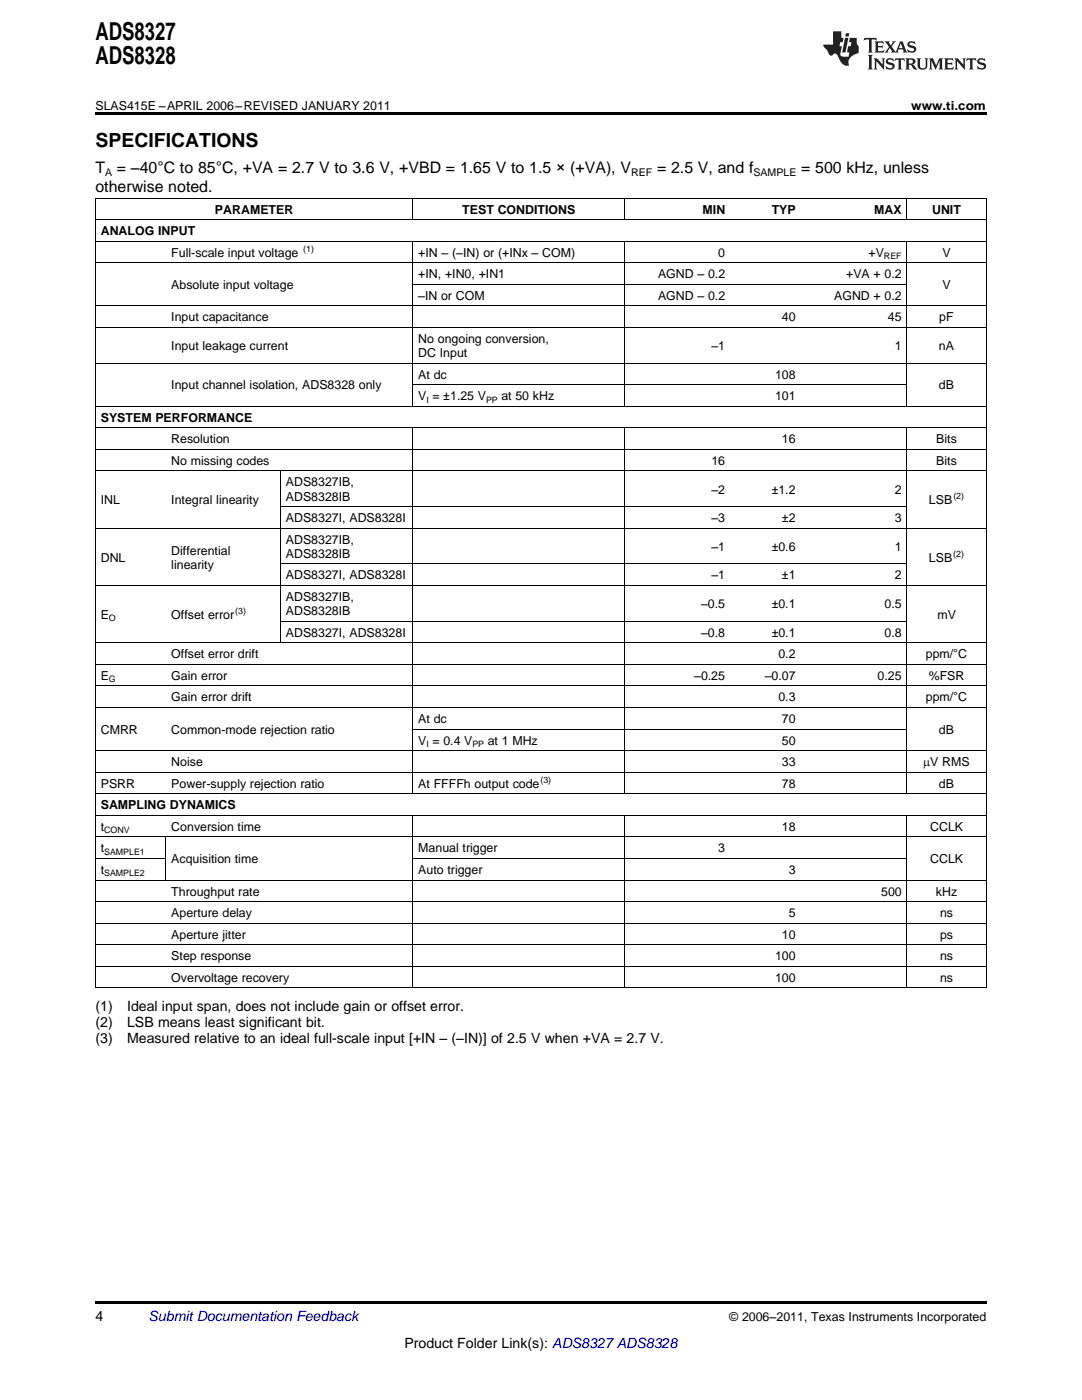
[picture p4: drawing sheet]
<svg xmlns="http://www.w3.org/2000/svg" width="216mm" height="279mm" viewBox="0 0 216 279" stroke-linecap="round" stroke-linejoin="round" font-family="sans-serif">
<defs><g id="words">
<g font-size="4.9">
<text x="19" y="7.9">ADS8327</text>
<text x="19" y="12.8">ADS8328</text>
</g>
<text font-size="3.9" x="19" y="29.3">SPECIFICATIONS</text>
<g font-size="3.2">
<text x="19" y="34.4">T</text>
<text x="23.3" y="34.4">= –40°C to 85°C, +VA = 2.7 V to 3.6 V, +VBD = 1.65 V to 1.5 × (+VA), V</text>
<text x="131.1" y="34.4">= 2.5 V, and f</text>
<text x="159.9" y="34.4">= 500 kHz, unless</text>
<text x="19" y="38.3">otherwise noted.</text>
</g>
<g font-size="2.8">
<text x="19" y="201.8">(1)</text>
<text x="25.4" y="201.8">Ideal input span, does not include gain or offset error.</text>
<text x="19" y="205">(2)</text>
<text x="19" y="208.1">(3)</text>
<text x="25.4" y="205">LSB means least significant bit.</text>
<text x="25.4" y="208.1">Measured relative to an ideal full-scale input [+IN – (–IN)] of 2.5 V when +VA = 2.7 V.</text>
<text x="19" y="263.6">4</text>
<text x="80.7" y="269">Product Folder Link(s): ADS8327 ADS8328</text>
</g>
<text font-size="2.8" fill="#0000c8" x="29.6" y="263.6">Submit Documentation Feedback</text>
<g font-size="2.5">
<text x="19" y="21.9">SLAS415E –APRIL 2006–REVISED JANUARY 2011</text>
<text x="181.8" y="21.9">www.ti.com</text>
<text x="20.1" y="46.9">ANALOG INPUT</text>
<text x="42.9" y="42.6">PARAMETER</text>
<text x="92.3" y="42.6">TEST CONDITIONS</text>
<text x="140.2" y="42.6">MIN</text>
<text x="154" y="42.6">TYP</text>
<text x="174.4" y="42.6">MAX</text>
<text x="186" y="42.6">UNIT</text>
<text x="34.2" y="51.2">Full-scale input voltage</text>
<text x="83.5" y="51.2">+IN – (–IN) or (+INx – COM)</text>
<text x="143.3" y="51.2">0</text>
<text x="173.3" y="51.2">+V</text>
<text x="188.1" y="51.2">V</text>
<text x="34.2" y="57.7">Absolute input voltage</text>
<text x="83.5" y="55.5">+IN, +IN0, +IN1</text>
<text x="83.5" y="59.8">–IN or COM</text>
<text x="131.3" y="55.5">AGND – 0.2</text>
<text x="131.3" y="59.8">AGND – 0.2</text>
<text x="166.4" y="59.8">AGND + 0.2</text>
<text x="168.8" y="55.5">+VA + 0.2</text>
<text x="188.1" y="57.7">V</text>
<text x="34.2" y="64.1">Input capacitance</text>
<text x="156" y="64.1">40</text>
<text x="177.2" y="64.1">45</text>
<text x="187.4" y="64.1">pF</text>
<text x="34.2" y="69.8">Input leakage current</text>
<text x="83.5" y="68.4">No ongoing conversion,</text>
<text x="83.5" y="71.3">DC Input</text>
<text x="142" y="69.8">–1</text>
<text x="178.5" y="69.8">1</text>
<text x="187.4" y="69.8">nA</text>
<text x="34.2" y="77.7">Input channel isolation, ADS8328 only</text>
<text x="83.5" y="75.6">At dc</text>
<text x="154.7" y="75.6">108</text>
<text x="187.4" y="77.7">dB</text>
<text x="83.5" y="79.9">V = ±1.25 V</text>
<text x="100" y="79.9">at 50 kHz</text>
<text x="154.7" y="79.9">101</text>
<text x="20.1" y="84.2">SYSTEM PERFORMANCE</text>
<text x="34.2" y="88.5">Resolution</text>
<text x="156" y="88.5">16</text>
<text x="186.8" y="88.5">Bits</text>
<text x="34.2" y="92.8">No missing codes</text>
<text x="142" y="92.8">16</text>
<text x="186.8" y="92.8">Bits</text>
<text x="20.1" y="100.6">INL</text>
<text x="34.2" y="100.6">Integral linearity</text>
<text x="57" y="97.1">ADS8327IB,</text>
<text x="57" y="99.9">ADS8328IB</text>
<text x="142" y="98.5">–2</text>
<text x="154" y="98.5">±1.2</text>
<text x="178.5" y="98.5">2</text>
<text x="185.3" y="100.6">LSB</text>
<text x="57" y="104.2">ADS8327I, ADS8328I</text>
<text x="142" y="104.2">–3</text>
<text x="156" y="104.2">±2</text>
<text x="178.5" y="104.2">3</text>
<text x="20.1" y="112.1">DNL</text>
<text x="34.2" y="110.7">Differential</text>
<text x="34.2" y="113.5">linearity</text>
<text x="57" y="108.5">ADS8327IB,</text>
<text x="57" y="111.3">ADS8328IB</text>
<text x="142" y="109.9">–1</text>
<text x="154" y="109.9">±0.6</text>
<text x="178.5" y="109.9">1</text>
<text x="185.3" y="112.1">LSB</text>
<text x="57" y="115.6">ADS8327I, ADS8328I</text>
<text x="57" y="119.9">ADS8327IB,</text>
<text x="142" y="115.6">–1</text>
<text x="156" y="115.6">±1</text>
<text x="178.5" y="115.6">2</text>
<text x="20.1" y="123.5">E</text>
<text x="34.2" y="123.5">Offset error</text>
<text x="57" y="122.8">ADS8328IB</text>
<text x="139.9" y="121.4">–0.5</text>
<text x="154" y="121.4">±0.1</text>
<text x="176.5" y="121.4">0.5</text>
<text x="187" y="123.5">mV</text>
<text x="34.2" y="131.4">Offset error drift</text>
<text x="57" y="127.1">ADS8327I, ADS8328I</text>
<text x="139.9" y="127.1">–0.8</text>
<text x="154" y="127.1">±0.1</text>
<text x="155.3" y="131.4">0.2</text>
<text x="176.5" y="127.1">0.8</text>
<text x="184.7" y="131.4">ppm/°C</text>
<text x="20.1" y="135.7">E</text>
<text x="34.2" y="135.7">Gain error</text>
<text x="138.5" y="135.7">–0.25</text>
<text x="152.6" y="135.7">–0.07</text>
<text x="175.1" y="135.7">0.25</text>
<text x="185.3" y="135.7">%FSR</text>
<text x="34.2" y="140">Gain error drift</text>
<text x="155.3" y="140">0.3</text>
<text x="184.7" y="140">ppm/°C</text>
<text x="20.1" y="146.4">CMRR</text>
<text x="34.2" y="146.4">Common-mode rejection ratio</text>
<text x="83.5" y="144.3">At dc</text>
<text x="83.5" y="148.6">V = 0.4 V</text>
<text x="97.3" y="148.6">at 1 MHz</text>
<text x="156" y="144.3">70</text>
<text x="156" y="148.6">50</text>
<text x="187.4" y="146.4">dB</text>
<text x="34.2" y="152.9">Noise</text>
<text x="156" y="152.9">33</text>
<text x="184.2" y="152.9">mV RMS</text>
<text x="20.1" y="157.2">PSRR</text>
<text x="20.1" y="161.5">SAMPLING DYNAMICS</text>
<text x="34.2" y="157.2">Power-supply rejection ratio</text>
<text x="83.5" y="157.2">At FFFFh output code</text>
<text x="156" y="157.2">78</text>
<text x="187.4" y="157.2">dB</text>
<text x="20.1" y="165.8">t</text>
<text x="34.2" y="165.8">Conversion time</text>
<text x="156" y="165.8">18</text>
<text x="185.6" y="165.8">CCLK</text>
<text x="20.1" y="170.1">t</text>
<text x="34.2" y="172.3">Acquisition time</text>
<text x="83.5" y="170.1">Manual trigger</text>
<text x="143.3" y="170.1">3</text>
<text x="185.6" y="172.3">CCLK</text>
<text x="20.1" y="174.4">t</text>
<text x="34.2" y="178.7">Throughput rate</text>
<text x="83.5" y="174.4">Auto trigger</text>
<text x="157.4" y="174.4">3</text>
<text x="175.8" y="178.7">500</text>
<text x="186.8" y="178.7">kHz</text>
<text x="34.2" y="183">Aperture delay</text>
<text x="157.4" y="183">5</text>
<text x="187.6" y="183">ns</text>
<text x="34.2" y="187.3">Aperture jitter</text>
<text x="34.2" y="191.6">Step response</text>
<text x="154.7" y="191.6">100</text>
<text x="156" y="187.3">10</text>
<text x="187.6" y="187.3">ps</text>
<text x="187.6" y="191.6">ns</text>
<text x="34.2" y="195.9">Overvoltage recovery</text>
<text x="154.7" y="195.9">100</text>
<text x="187.6" y="195.9">ns</text>
<text x="145.5" y="263.6">© 2006–2011, Texas Instruments Incorporated</text>
</g>
<g font-size="2.1">
<text x="21" y="35.1">A</text>
<text x="125.9" y="35.1">REF</text>
<text x="150.3" y="35.1">SAMPLE</text>
</g>
<g font-size="1.8">
<text x="60.5" y="50.2">(1)</text>
<text x="176.4" y="51.7">REF</text>
<text x="85.1" y="80.4">I</text>
<text x="97" y="80.4">PP</text>
<text x="190.2" y="99.7">(2)</text>
<text x="190.2" y="111.1">(2)</text>
<text x="21.7" y="124">O</text>
<text x="46.9" y="122.5">(3)</text>
<text x="21.7" y="136.2">G</text>
<text x="85.1" y="149.1">I</text>
<text x="94.3" y="149.1">PP</text>
<text x="107.8" y="156.2">(3)</text>
<text x="20.8" y="166.3">CONV</text>
<text x="20.8" y="170.6">SAMPLE1</text>
<text x="20.8" y="174.9">SAMPLE2</text>
</g>
</g></defs>
<g fill="#231f20">
<path d="M172.5 7.6l-.1 .5 .4-.2h.6v.1v2.1l-.2 .4h.9l-.2-.4v-2.1l.1-.1h.5l.5 .2-.2-.5zM174.5 8.3l.2 .3v1.5l-.2 .4h1.8l.2-.6a1.04 1.04 0 0 1-1.3 .2v-.7h.6l.3 .2v-.6l-.3 .2h-.6v-.6l.8-.1 .4 .3-.2-.5zM176.5 8.3l.9 1.1-.9 1.1h.8l-.2-.2 .4-.7 .5 .7-.2 .2h1.5l-.2-.2 .2-.4h.9l.1 .4-.2 .2h1l-.3-.3-.7-1.9h-.5l-.9 2-.8-1 .9-1h-.8l.1 .3-.4 .5-.3-.6 .1-.2zM179.7 8.6l.4 1h-.7zM181.3 8.4a.63 .63 0 0 0-.2 .7 .63 .63 0 0 0 .6 .4l.6 .2 .1 .2a.75 .75 0 0 1-.7 .4 .75 .75 0 0 1-.6-.5l.1 .7 .1-.1a1.11 1.11 0 0 0 1.5-.6 1.13 1.13 0 0 0-1.2-.8l-.1-.4a1.04 1.04 0 0 1 1.2 .2l-.2-.5-.2 .1-.4-.2zM173.2 10.9l.2 .4v2.2l-.2 .4h1l-.3-.4v-2.2l.3-.4zM174.3 11.6l.3 .4v1.5l-.3 .4h.8l-.2-.4v-1.3l1.5 1.7v-1.9l.2-.4h-.7l.2 .4v.9l-1.1-1.3zM177 11.8a.62 .62 0 0 0-.2 .7 .62 .62 0 0 0 .6 .4l.6 .1 .1 .3a.76 .76 0 0 1-.7 .3 .76 .76 0 0 1-.7-.4l.2 .7 .1-.1a1.11 1.11 0 0 0 1.5-.6 1.13 1.13 0 0 0-1.2-.8l-.1-.4a1.04 1.04 0 0 1 1.2 .2l-.2-.6-.2 .1-.5-.1zM178.7 11.6l-.2 .6a.61 .61 0 0 1 .8-.3v1.6l-.2 .4h.9l-.2-.4v-1.6a.63 .63 0 0 1 .7 .3l-.1-.6zM180.6 11.6l.3 .4v1.5l-.3 .4h1l-.2-.2-.1-.8 .6 .2a.76 .76 0 0 0 1.2 .7l-1-1a.58 .58 0 0 0 .6-.5 .58 .58 0 0 0-.5-.6zM181.4 11.9h.1a.45 .45 0 0 1 .5 .1 .45 .45 0 0 1 .1 .5l-.8 .2zM182.9 11.6l.2 .2a2.17 2.17 0 0 0 .3 1.9 .99 .99 0 0 0 1.6-.6v-1.1l.2-.4h-.7l.2 .2a1.92 1.92 0 0 1-.2 1.8 .6 .6 0 0 1-.9-.5v-1.1l.2-.4zM185.4 11.6l.2 .4v1.5l-.2 .4h.7l-.2-.4v-1.4l.8 1.8 .8-1.8v1.4l-.2 .4h.9l-.2-.4v-1.5l.2-.4h-.8l-.6 1.5-.6-1.5zM188.4 11.6l.2 .4v1.5l-.2 .4h1.8l.1-.6a1.04 1.04 0 0 1-1.2 .1v-.6h.5l.4 .2v-.6l-.4 .2h-.5v-.7h.8l.3 .3-.1-.6zM190.5 11.6l.2 .4v1.5l-.2 .4h.7l-.2-.4v-1.3l1.5 1.7v-1.9l.2-.4h-.7l.2 .4v.9l-1.1-1.3zM192.9 11.6l-.1 .6a.61 .61 0 0 1 .7-.3l.1 1.6-.3 .4h1l-.3-.4 .1-1.6a.63 .63 0 0 1 .7 .3l-.1-.6zM195.2 11.8a.62 .62 0 0 0-.2 .7 .62 .62 0 0 0 .6 .4l.6 .1 .1 .3a.76 .76 0 0 1-.7 .3 .76 .76 0 0 1-.6-.4l.1 .7 .1-.1a1.11 1.11 0 0 0 1.6-.6 1.13 1.13 0 0 0-1.3-.8l-.1-.4a1.04 1.04 0 0 1 1.2 .2l-.1-.6-.2 .1-.5-.1z"/>
<path d="M166.2 6.3v2.6h-1.9v.4l.8 .9a.91 .91 0 0 0 1 .8 .56 .56 0 0 1 .5-.3 .56 .56 0 0 1 .5 .3l.4 .8a1.53 1.53 0 0 0 1.9 1.2 1.54 1.54 0 0 1 1-2.1l.9-.3v-1.4a1.52 1.52 0 0 1-.4-1.6h-1.3l-.2 .8h.5l-.2 .8h-.5l-.1 1v.2l.4 .1-.2 .8a1.93 1.93 0 0 1-1.6-.3l.3-1.8h-.5l.2-.8h.4l.2-.8h-.4v-1.3zM168.6 7.6l-.6 2.9h.7l.6-2.9zM168.8 6.6l-.1 .7h.6l.2-.7z"/>
</g>
<path d="M19 22.5h177.8v.5h-177.8zM19 259.7h177.8v.5h-177.8z" fill="#000"/>
<g fill="none" stroke="#000" stroke-width=".2">
<path d="M19 39.5h177.8M19.1 39.6v157.6M82.4 39.6v4.3M124.6 39.6v4.3M180.9 39.6v4.3M196.8 39.6v157.6M19 52.4h177.8M19 48.1h177.8M19 43.8h177.8M82.4 48.2v32.9M82.4 56.7h98.6M124.6 48.2v32.9"/>
<path d="M180.9 48.2v32.9M19 72.5h177.8M19 65.4h177.8M19 61h177.8M82.4 76.8h98.6M19 94h177.8M19 89.7h177.8M19 85.4h177.8M19 81.1h177.8M55.9 94.1v34.2M82.4 85.4v73.1M124.6 85.4v73.1"/>
<path d="M180.9 85.4v73.1M19 116.9h177.8M19 105.4h177.8M56 112.6h125M56 101.1h125M19 136.9h177.8M19 132.6h177.8M19 128.3h177.8M56 124h125M19 158.4h177.8M19 154.1h177.8M19 149.8h177.8"/>
<path d="M19 141.2h177.8M82.4 145.5h98.6M19 179.9h177.8M19 175.6h177.8M19 171.3h14.1M19 167h177.8M19 162.7h177.8M33.1 167.1v8.6M82.4 162.8v34.4M82.4 171.3h98.6M124.6 162.8v34.4M180.9 162.8v34.4"/>
<path d="M19 197.1h177.8M19 192.8h177.8M19 188.5h177.8M19 184.2h177.8"/>
</g>
<use href="#words"/>
</svg>
